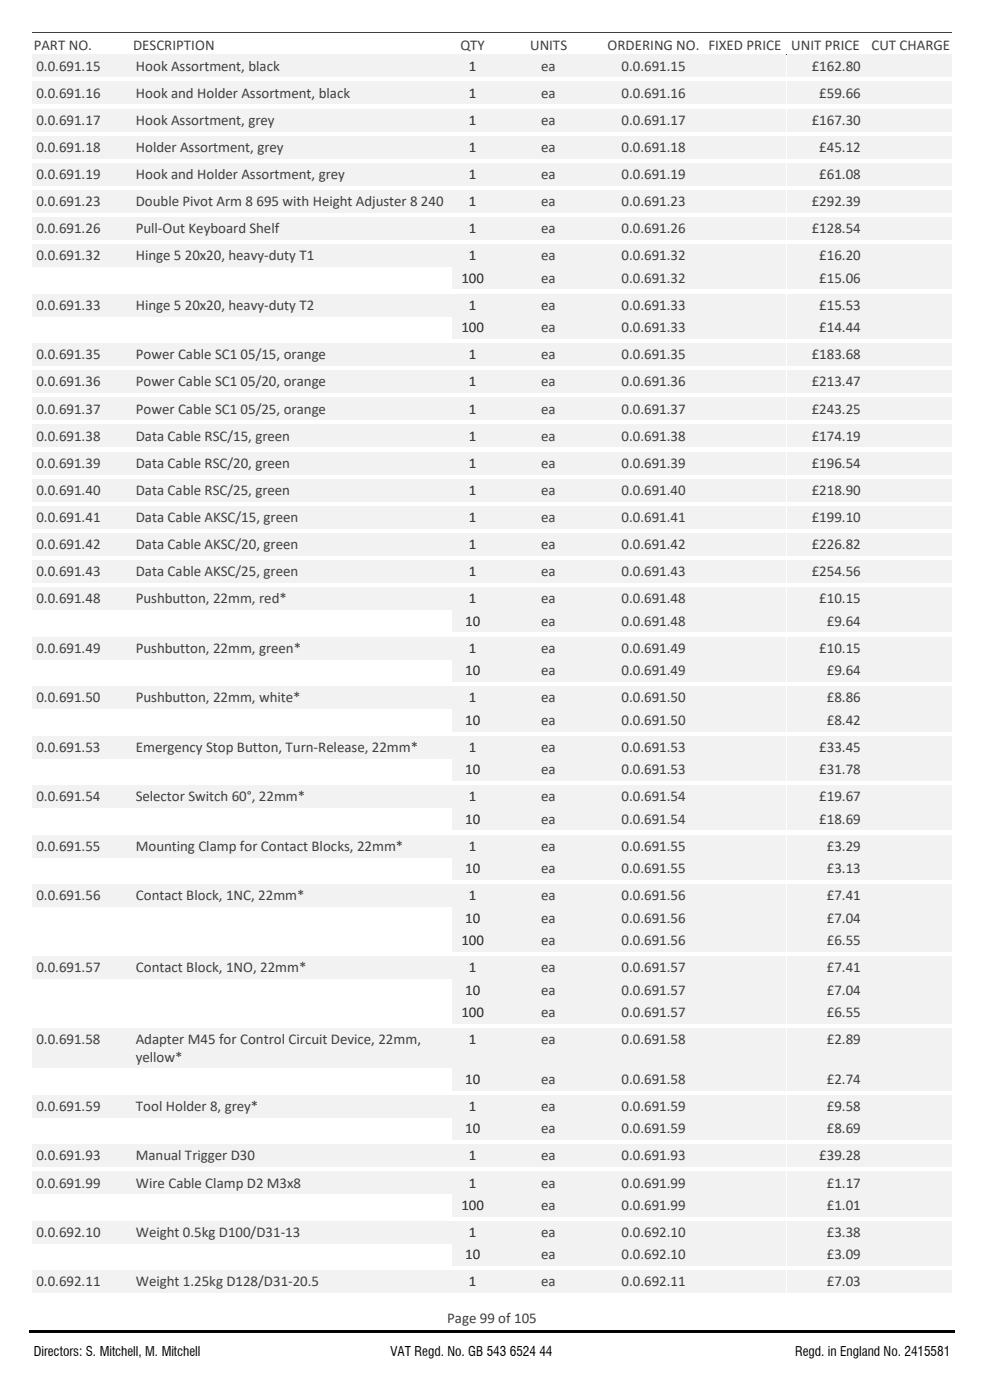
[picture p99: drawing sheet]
<svg xmlns="http://www.w3.org/2000/svg" width="210mm" height="297mm" viewBox="0 0 210 297" stroke-linecap="round" stroke-linejoin="round" font-family="sans-serif">
<defs><g id="words">
<g font-size="3.2" fill="#404040">
<text x="7.1" y="10.7">PART NO.</text>
<text x="28.2" y="10.7">DESCRIPTION</text>
<text x="97.6" y="10.7">QTY</text>
<text x="112.3" y="10.7">UNITS</text>
<text x="128.7" y="10.7">ORDERING NO. FIXED PRICE UNIT PRICE</text>
<text x="184.7" y="10.7">CUT CHARGE</text>
<text x="7.7" y="15">0.0.691.15</text>
<text x="28.8" y="15">Hook Assortment, black</text>
<text x="114.7" y="15">ea</text>
<text x="131.7" y="15">0.0.691.15</text>
<text x="172" y="15">£162.80</text>
<text x="7.7" y="20.7">0.0.691.16</text>
<text x="28.8" y="20.7">Hook and Holder Assortment, black</text>
<text x="114.7" y="20.7">ea</text>
<text x="131.7" y="20.7">0.0.691.16</text>
<text x="173.6" y="20.7">£59.66</text>
<text x="7.7" y="26.5">0.0.691.17</text>
<text x="28.8" y="26.5">Hook Assortment, grey</text>
<text x="114.7" y="26.5">ea</text>
<text x="131.7" y="26.5">0.0.691.17</text>
<text x="172" y="26.5">£167.30</text>
<text x="7.7" y="32.2">0.0.691.18</text>
<text x="28.8" y="32.2">Holder Assortment, grey</text>
<text x="114.7" y="32.2">ea</text>
<text x="131.7" y="32.2">0.0.691.18</text>
<text x="173.6" y="32.2">£45.12</text>
<text x="7.7" y="38">0.0.691.19</text>
<text x="28.8" y="38">Hook and Holder Assortment, grey</text>
<text x="114.7" y="38">ea</text>
<text x="131.7" y="38">0.0.691.19</text>
<text x="173.6" y="38">£61.08</text>
<text x="7.7" y="43.7">0.0.691.23</text>
<text x="28.8" y="43.7">Double Pivot Arm 8 695 with Height Adjuster 8 240</text>
<text x="114.7" y="43.7">ea</text>
<text x="131.7" y="43.7">0.0.691.23</text>
<text x="172" y="43.7">£292.39</text>
<text x="7.7" y="49.5">0.0.691.26</text>
<text x="28.8" y="49.5">Pull-Out Keyboard Shelf</text>
<text x="114.7" y="49.5">ea</text>
<text x="131.7" y="49.5">0.0.691.26</text>
<text x="172" y="49.5">£128.54</text>
<text x="7.7" y="55.2">0.0.691.32</text>
<text x="28.8" y="55.2">Hinge 5 20x20, heavy-duty T1</text>
<text x="114.7" y="55.2">ea</text>
<text x="114.7" y="60">ea</text>
<text x="131.7" y="55.2">0.0.691.32</text>
<text x="131.7" y="60">0.0.691.32</text>
<text x="173.6" y="55.2">£16.20</text>
<text x="173.6" y="60">£15.06</text>
<text x="7.7" y="65.7">0.0.691.33</text>
<text x="28.8" y="65.7">Hinge 5 20x20, heavy-duty T2</text>
<text x="114.7" y="65.7">ea</text>
<text x="131.7" y="65.7">0.0.691.33</text>
<text x="173.6" y="65.7">£15.53</text>
<text x="114.7" y="70.5">ea</text>
<text x="131.7" y="70.5">0.0.691.33</text>
<text x="173.6" y="70.5">£14.44</text>
<text x="7.7" y="76.2">0.0.691.35</text>
<text x="28.8" y="76.2">Power Cable SC1 05/15, orange</text>
<text x="114.7" y="76.2">ea</text>
<text x="131.7" y="76.2">0.0.691.35</text>
<text x="172" y="76.2">£183.68</text>
<text x="7.7" y="82">0.0.691.36</text>
<text x="28.8" y="82">Power Cable SC1 05/20, orange</text>
<text x="114.7" y="82">ea</text>
<text x="131.7" y="82">0.0.691.36</text>
<text x="172" y="82">£213.47</text>
<text x="7.7" y="87.7">0.0.691.37</text>
<text x="28.8" y="87.7">Power Cable SC1 05/25, orange</text>
<text x="114.7" y="87.7">ea</text>
<text x="131.7" y="87.7">0.0.691.37</text>
<text x="172" y="87.7">£243.25</text>
<text x="7.7" y="93.5">0.0.691.38</text>
<text x="28.8" y="93.5">Data Cable RSC/15, green</text>
<text x="114.7" y="93.5">ea</text>
<text x="131.7" y="93.5">0.0.691.38</text>
<text x="172" y="93.5">£174.19</text>
<text x="7.7" y="99.2">0.0.691.39</text>
<text x="28.8" y="99.2">Data Cable RSC/20, green</text>
<text x="114.7" y="99.2">ea</text>
<text x="131.7" y="99.2">0.0.691.39</text>
<text x="172" y="99.2">£196.54</text>
<text x="7.7" y="105">0.0.691.40</text>
<text x="28.8" y="105">Data Cable RSC/25, green</text>
<text x="114.7" y="105">ea</text>
<text x="131.7" y="105">0.0.691.40</text>
<text x="172" y="105">£218.90</text>
<text x="7.7" y="110.7">0.0.691.41</text>
<text x="28.8" y="110.7">Data Cable AKSC/15, green</text>
<text x="114.7" y="110.7">ea</text>
<text x="131.7" y="110.7">0.0.691.41</text>
<text x="172" y="110.7">£199.10</text>
<text x="7.7" y="116.5">0.0.691.42</text>
<text x="28.8" y="116.5">Data Cable AKSC/20, green</text>
<text x="114.7" y="116.5">ea</text>
<text x="131.7" y="116.5">0.0.691.42</text>
<text x="172" y="116.5">£226.82</text>
<text x="7.7" y="122.2">0.0.691.43</text>
<text x="28.8" y="122.2">Data Cable AKSC/25, green</text>
<text x="114.7" y="122.2">ea</text>
<text x="131.7" y="122.2">0.0.691.43</text>
<text x="172" y="122.2">£254.56</text>
<text x="7.7" y="128">0.0.691.48</text>
<text x="28.8" y="128">Pushbutton, 22mm, red*</text>
<text x="114.7" y="128">ea</text>
<text x="131.7" y="128">0.0.691.48</text>
<text x="173.6" y="128">£10.15</text>
<text x="114.7" y="132.7">ea</text>
<text x="131.7" y="132.7">0.0.691.48</text>
<text x="175.2" y="132.7">£9.64</text>
<text x="7.7" y="138.4">0.0.691.49</text>
<text x="28.8" y="138.4">Pushbutton, 22mm, green*</text>
<text x="114.7" y="138.4">ea</text>
<text x="114.7" y="143.2">ea</text>
<text x="131.7" y="138.4">0.0.691.49</text>
<text x="131.7" y="143.2">0.0.691.49</text>
<text x="173.6" y="138.4">£10.15</text>
<text x="175.2" y="143.2">£9.64</text>
<text x="7.7" y="149">0.0.691.50</text>
<text x="28.8" y="149">Pushbutton, 22mm, white*</text>
<text x="114.7" y="149">ea</text>
<text x="131.7" y="149">0.0.691.50</text>
<text x="175.2" y="149">£8.86</text>
<text x="114.7" y="153.7">ea</text>
<text x="131.7" y="153.7">0.0.691.50</text>
<text x="175.2" y="153.7">£8.42</text>
<text x="7.7" y="159.5">0.0.691.53</text>
<text x="28.8" y="159.5">Emergency Stop Button, Turn-Release, 22mm*</text>
<text x="114.7" y="159.5">ea</text>
<text x="131.7" y="159.5">0.0.691.53</text>
<text x="173.6" y="159.5">£33.45</text>
<text x="114.7" y="164.2">ea</text>
<text x="131.7" y="164.2">0.0.691.53</text>
<text x="173.6" y="164.2">£31.78</text>
<text x="7.7" y="170">0.0.691.54</text>
<text x="28.8" y="170">Selector Switch 60°, 22mm*</text>
<text x="114.7" y="170">ea</text>
<text x="131.7" y="170">0.0.691.54</text>
<text x="173.6" y="170">£19.67</text>
<text x="114.7" y="174.7">ea</text>
<text x="131.7" y="174.7">0.0.691.54</text>
<text x="173.6" y="174.7">£18.69</text>
<text x="7.7" y="180.4">0.0.691.55</text>
<text x="28.8" y="180.4">Mounting Clamp for Contact Blocks, 22mm*</text>
<text x="114.7" y="180.4">ea</text>
<text x="114.7" y="185.2">ea</text>
<text x="131.7" y="180.4">0.0.691.55</text>
<text x="131.7" y="185.2">0.0.691.55</text>
<text x="175.2" y="180.4">£3.29</text>
<text x="175.2" y="185.2">£3.13</text>
<text x="7.7" y="191">0.0.691.56</text>
<text x="28.8" y="191">Contact Block, 1NC, 22mm*</text>
<text x="114.7" y="191">ea</text>
<text x="131.7" y="191">0.0.691.56</text>
<text x="175.2" y="191">£7.41</text>
<text x="114.7" y="195.7">ea</text>
<text x="131.7" y="195.7">0.0.691.56</text>
<text x="175.2" y="195.7">£7.04</text>
<text x="114.7" y="200.4">ea</text>
<text x="131.7" y="200.4">0.0.691.56</text>
<text x="175.2" y="200.4">£6.55</text>
<text x="7.7" y="206.2">0.0.691.57</text>
<text x="28.8" y="206.2">Contact Block, 1NO, 22mm*</text>
<text x="114.7" y="206.2">ea</text>
<text x="131.7" y="206.2">0.0.691.57</text>
<text x="175.2" y="206.2">£7.41</text>
<text x="114.7" y="211">ea</text>
<text x="114.7" y="215.7">ea</text>
<text x="131.7" y="211">0.0.691.57</text>
<text x="131.7" y="215.7">0.0.691.57</text>
<text x="175.2" y="211">£7.04</text>
<text x="175.2" y="215.7">£6.55</text>
<text x="7.7" y="221.5">0.0.691.58</text>
<text x="28.8" y="221.5">Adapter M45 for Control Circuit Device, 22mm,</text>
<text x="114.7" y="221.5">ea</text>
<text x="131.7" y="221.5">0.0.691.58</text>
<text x="175.2" y="221.5">£2.89</text>
<text x="28.8" y="225.3">yellow*</text>
<text x="114.7" y="229.9">ea</text>
<text x="131.7" y="229.9">0.0.691.58</text>
<text x="175.2" y="229.9">£2.74</text>
<text x="7.7" y="235.6">0.0.691.59</text>
<text x="28.8" y="235.6">Tool Holder 8, grey*</text>
<text x="114.7" y="235.6">ea</text>
<text x="131.7" y="235.6">0.0.691.59</text>
<text x="175.2" y="235.6">£9.58</text>
<text x="114.7" y="240.4">ea</text>
<text x="131.7" y="240.4">0.0.691.59</text>
<text x="175.2" y="240.4">£8.69</text>
<text x="7.7" y="246.2">0.0.691.93</text>
<text x="7.7" y="251.9">0.0.691.99</text>
<text x="28.8" y="246.2">Manual Trigger D30</text>
<text x="28.8" y="251.9">Wire Cable Clamp D2 M3x8</text>
<text x="114.7" y="246.2">ea</text>
<text x="114.7" y="251.9">ea</text>
<text x="131.7" y="246.2">0.0.691.93</text>
<text x="131.7" y="251.9">0.0.691.99</text>
<text x="173.6" y="246.2">£39.28</text>
<text x="175.2" y="251.9">£1.17</text>
<text x="114.7" y="256.6">ea</text>
<text x="131.7" y="256.6">0.0.691.99</text>
<text x="175.2" y="256.6">£1.01</text>
<text x="7.7" y="262.4">0.0.692.10</text>
<text x="28.8" y="262.4">Weight 0.5kg D100/D31-13</text>
<text x="114.7" y="262.4">ea</text>
<text x="131.7" y="262.4">0.0.692.10</text>
<text x="175.2" y="262.4">£3.38</text>
<text x="114.7" y="267.1">ea</text>
<text x="131.7" y="267.1">0.0.692.10</text>
<text x="175.2" y="267.1">£3.09</text>
<text x="7.7" y="272.9">0.0.692.11</text>
<text x="28.8" y="272.9">Weight 1.25kg D128/D31-20.5</text>
<text x="114.7" y="272.9">ea</text>
<text x="131.7" y="272.9">0.0.692.11</text>
<text x="175.2" y="272.9">£7.03</text>
<text x="94.8" y="280.5">Page 99 of 105</text>
</g>
<g font-size="3.2" fill="#222a35">
<text x="99.4" y="15">1</text>
<text x="99.4" y="20.7">1</text>
<text x="99.4" y="26.5">1</text>
<text x="99.4" y="32.2">1</text>
<text x="99.4" y="38">1</text>
<text x="99.4" y="43.7">1</text>
<text x="99.4" y="49.5">1</text>
<text x="97.8" y="60">100</text>
<text x="99.4" y="55.2">1</text>
<text x="99.4" y="65.7">1</text>
<text x="97.8" y="70.5">100</text>
<text x="99.4" y="76.2">1</text>
<text x="99.4" y="82">1</text>
<text x="99.4" y="87.7">1</text>
<text x="99.4" y="93.5">1</text>
<text x="99.4" y="99.2">1</text>
<text x="99.4" y="105">1</text>
<text x="99.4" y="110.7">1</text>
<text x="99.4" y="116.5">1</text>
<text x="99.4" y="122.2">1</text>
<text x="99.4" y="128">1</text>
<text x="98.6" y="132.7">10</text>
<text x="98.6" y="143.2">10</text>
<text x="99.4" y="138.4">1</text>
<text x="99.4" y="149">1</text>
<text x="98.6" y="153.7">10</text>
<text x="99.4" y="159.5">1</text>
<text x="98.6" y="164.2">10</text>
<text x="99.4" y="170">1</text>
<text x="98.6" y="174.7">10</text>
<text x="98.6" y="185.2">10</text>
<text x="99.4" y="180.4">1</text>
<text x="99.4" y="191">1</text>
<text x="98.6" y="195.7">10</text>
<text x="97.8" y="200.4">100</text>
<text x="99.4" y="206.2">1</text>
<text x="97.8" y="215.7">100</text>
<text x="98.6" y="211">10</text>
<text x="99.4" y="221.5">1</text>
<text x="98.6" y="229.9">10</text>
<text x="99.4" y="235.6">1</text>
<text x="98.6" y="240.4">10</text>
<text x="99.4" y="246.2">1</text>
<text x="99.4" y="251.9">1</text>
<text x="97.8" y="256.6">100</text>
<text x="99.4" y="262.4">1</text>
<text x="98.6" y="267.1">10</text>
<text x="99.4" y="272.9">1</text>
</g>
<g font-size="2.8">
<text x="7.1" y="287.6">Directors: S. Mitchell, M. Mitchell</text>
<text x="82.7" y="287.6">VAT Regd. No. GB 543 6524 44</text>
<text x="168.5" y="287.6">Regd. in England No. 2415581</text>
</g>
</g></defs>
<path d="M104.5 6.9h23.5" fill="none" stroke="#404040" stroke-width=".21"/>
<path d="M104.5 6.9h23.5" fill="none" stroke="#404040" stroke-width=".21"/>
<path d="M104.5 11.6h23.5" fill="none" stroke="#404040" stroke-width=".21"/>
<path d="M104.5 11.6h23.5" fill="none" stroke="#404040" stroke-width=".21"/>
<path d="M6.8 6.9h21.2" fill="none" stroke="#404040" stroke-width=".21"/>
<path d="M6.8 6.9h21.2" fill="none" stroke="#404040" stroke-width=".21"/>
<path d="M6.8 11.6h21.2" fill="none" stroke="#404040" stroke-width=".21"/>
<path d="M6.8 11.6h21.2" fill="none" stroke="#404040" stroke-width=".21"/>
<path d="M95.8 6.9h8.8" fill="none" stroke="#404040" stroke-width=".21"/>
<path d="M95.8 6.9h8.8" fill="none" stroke="#404040" stroke-width=".21"/>
<path d="M95.8 11.6h8.8" fill="none" stroke="#404040" stroke-width=".21"/>
<path d="M95.8 11.6h8.8" fill="none" stroke="#404040" stroke-width=".21"/>
<path d="M183.2 6.9h18.5" fill="none" stroke="#404040" stroke-width=".21"/>
<path d="M183.2 6.9h18.5" fill="none" stroke="#404040" stroke-width=".21"/>
<path d="M183.2 11.6h18.5" fill="none" stroke="#404040" stroke-width=".21"/>
<path d="M183.2 11.6h18.5" fill="none" stroke="#404040" stroke-width=".21"/>
<path d="M166.6 6.9h16.7" fill="none" stroke="#404040" stroke-width=".21"/>
<path d="M166.6 6.9h16.7" fill="none" stroke="#404040" stroke-width=".21"/>
<path d="M166.6 11.6h16.7" fill="none" stroke="#404040" stroke-width=".21"/>
<path d="M166.6 11.6h16.7" fill="none" stroke="#404040" stroke-width=".21"/>
<path d="M149 6.9h17.7" fill="none" stroke="#404040" stroke-width=".21"/>
<path d="M149 6.9h17.7" fill="none" stroke="#404040" stroke-width=".21"/>
<path d="M149 11.6h17.7" fill="none" stroke="#404040" stroke-width=".21"/>
<path d="M149 11.6h17.7" fill="none" stroke="#404040" stroke-width=".21"/>
<path d="M127.9 6.9h21.1" fill="none" stroke="#404040" stroke-width=".21"/>
<path d="M127.9 6.9h21.1" fill="none" stroke="#404040" stroke-width=".21"/>
<path d="M127.9 11.6h21.1" fill="none" stroke="#404040" stroke-width=".21"/>
<path d="M127.9 11.6h21.1" fill="none" stroke="#404040" stroke-width=".21"/>
<path d="M27.9 6.9h68" fill="none" stroke="#404040" stroke-width=".21"/>
<path d="M27.9 6.9h68" fill="none" stroke="#404040" stroke-width=".21"/>
<path d="M27.9 11.6h68" fill="none" stroke="#404040" stroke-width=".21"/>
<path d="M27.9 11.6h68" fill="none" stroke="#404040" stroke-width=".21"/>
<g fill="#f2f2f2">
<path d="M6.9 11.6h21v4.7h-21z" fill-rule="evenodd"/>
<path d="M95.9 11.6h8.6v4.7h-8.6z" fill-rule="evenodd"/>
<path d="M128 11.6h21v4.7h-21z" fill-rule="evenodd"/>
<path d="M149 11.6h17.6v4.7h-17.6z" fill-rule="evenodd"/>
<path d="M166.7 11.6h16.5v4.7h-16.5z" fill-rule="evenodd"/>
<path d="M183.3 11.6h18.3v4.7h-18.3z" fill-rule="evenodd"/>
<path d="M28 11.6h67.8v4.7h-67.8z" fill-rule="evenodd"/>
<path d="M104.6 11.6h23.3v4.7h-23.3z" fill-rule="evenodd"/>
<path d="M6.9 17.4h21v4.7h-21z" fill-rule="evenodd"/>
<path d="M95.9 17.4h8.6v4.7h-8.6z" fill-rule="evenodd"/>
<path d="M128 17.4h21v4.7h-21z" fill-rule="evenodd"/>
<path d="M149 17.4h17.6v4.7h-17.6z" fill-rule="evenodd"/>
<path d="M166.7 17.4h16.5v4.7h-16.5z" fill-rule="evenodd"/>
<path d="M183.3 17.4h18.3v4.7h-18.3z" fill-rule="evenodd"/>
<path d="M28 17.4h67.8v4.7h-67.8z" fill-rule="evenodd"/>
<path d="M104.6 17.4h23.3v4.7h-23.3z" fill-rule="evenodd"/>
<path d="M6.9 23.2h21v4.6h-21z" fill-rule="evenodd"/>
<path d="M95.9 23.2h8.6v4.6h-8.6z" fill-rule="evenodd"/>
<path d="M128 23.2h21v4.6h-21z" fill-rule="evenodd"/>
<path d="M149 23.2h17.6v4.6h-17.6z" fill-rule="evenodd"/>
<path d="M166.7 23.2h16.5v4.6h-16.5z" fill-rule="evenodd"/>
<path d="M183.3 23.2h18.3v4.6h-18.3z" fill-rule="evenodd"/>
<path d="M28 23.2h67.8v4.6h-67.8z" fill-rule="evenodd"/>
<path d="M104.6 23.2h23.3v4.6h-23.3z" fill-rule="evenodd"/>
<path d="M6.9 28.9h21v4.7h-21z" fill-rule="evenodd"/>
<path d="M95.9 28.9h8.6v4.7h-8.6z" fill-rule="evenodd"/>
<path d="M128 28.9h21v4.7h-21z" fill-rule="evenodd"/>
<path d="M149 28.9h17.6v4.7h-17.6z" fill-rule="evenodd"/>
<path d="M166.7 28.9h16.5v4.7h-16.5z" fill-rule="evenodd"/>
<path d="M183.3 28.9h18.3v4.7h-18.3z" fill-rule="evenodd"/>
<path d="M28 28.9h67.8v4.7h-67.8z" fill-rule="evenodd"/>
<path d="M104.6 28.9h23.3v4.7h-23.3z" fill-rule="evenodd"/>
<path d="M6.9 34.6h21v4.7h-21z" fill-rule="evenodd"/>
<path d="M95.9 34.6h8.6v4.7h-8.6z" fill-rule="evenodd"/>
<path d="M128 34.6h21v4.7h-21z" fill-rule="evenodd"/>
<path d="M149 34.6h17.6v4.7h-17.6z" fill-rule="evenodd"/>
<path d="M166.7 34.6h16.5v4.7h-16.5z" fill-rule="evenodd"/>
<path d="M183.3 34.6h18.3v4.7h-18.3z" fill-rule="evenodd"/>
<path d="M28 34.6h67.8v4.7h-67.8z" fill-rule="evenodd"/>
<path d="M104.6 34.6h23.3v4.7h-23.3z" fill-rule="evenodd"/>
<path d="M6.9 40.4h21v4.7h-21z" fill-rule="evenodd"/>
<path d="M95.9 40.4h8.6v4.7h-8.6z" fill-rule="evenodd"/>
<path d="M128 40.4h21v4.7h-21z" fill-rule="evenodd"/>
<path d="M149 40.4h17.6v4.7h-17.6z" fill-rule="evenodd"/>
<path d="M166.7 40.4h16.5v4.7h-16.5z" fill-rule="evenodd"/>
<path d="M183.3 40.4h18.3v4.7h-18.3z" fill-rule="evenodd"/>
<path d="M28 40.4h67.8v4.7h-67.8z" fill-rule="evenodd"/>
<path d="M104.6 40.4h23.3v4.7h-23.3z" fill-rule="evenodd"/>
<path d="M6.9 46.2h21v4.6h-21z" fill-rule="evenodd"/>
<path d="M95.9 46.2h8.6v4.6h-8.6z" fill-rule="evenodd"/>
<path d="M128 46.2h21v4.6h-21z" fill-rule="evenodd"/>
<path d="M149 46.2h17.6v4.6h-17.6z" fill-rule="evenodd"/>
<path d="M166.7 46.2h16.5v4.6h-16.5z" fill-rule="evenodd"/>
<path d="M183.3 46.2h18.3v4.6h-18.3z" fill-rule="evenodd"/>
<path d="M28 46.2h67.8v4.6h-67.8z" fill-rule="evenodd"/>
<path d="M104.6 46.2h23.3v4.6h-23.3z" fill-rule="evenodd"/>
<path d="M6.9 51.9h21v4.7h-21z" fill-rule="evenodd"/>
<path d="M95.9 51.9h8.6v4.7h-8.6z" fill-rule="evenodd"/>
<path d="M128 51.9h21v4.7h-21z" fill-rule="evenodd"/>
<path d="M149 51.9h17.6v4.7h-17.6z" fill-rule="evenodd"/>
<path d="M166.7 51.9h16.5v4.7h-16.5z" fill-rule="evenodd"/>
<path d="M183.3 51.9h18.3v4.7h-18.3z" fill-rule="evenodd"/>
<path d="M28 51.9h67.8v4.7h-67.8z" fill-rule="evenodd"/>
<path d="M104.6 51.9h23.3v4.7h-23.3z" fill-rule="evenodd"/>
<path d="M95.9 56.6h8.6v4.7h-8.6z" fill-rule="evenodd"/>
<path d="M128 56.6h21v4.7h-21z" fill-rule="evenodd"/>
<path d="M149 56.6h17.6v4.7h-17.6z" fill-rule="evenodd"/>
<path d="M166.7 56.6h16.5v4.7h-16.5z" fill-rule="evenodd"/>
<path d="M183.3 56.6h18.3v4.7h-18.3z" fill-rule="evenodd"/>
<path d="M104.6 56.6h23.3v4.7h-23.3z" fill-rule="evenodd"/>
<path d="M6.9 62.4h21v4.7h-21z" fill-rule="evenodd"/>
<path d="M95.9 62.4h8.6v4.7h-8.6z" fill-rule="evenodd"/>
<path d="M128 62.4h21v4.7h-21z" fill-rule="evenodd"/>
<path d="M149 62.4h17.6v4.7h-17.6z" fill-rule="evenodd"/>
<path d="M166.7 62.4h16.5v4.7h-16.5z" fill-rule="evenodd"/>
<path d="M183.3 62.4h18.3v4.7h-18.3z" fill-rule="evenodd"/>
<path d="M28 62.4h67.8v4.7h-67.8z" fill-rule="evenodd"/>
<path d="M104.6 62.4h23.3v4.7h-23.3z" fill-rule="evenodd"/>
<path d="M95.9 67.1h8.6v4.7h-8.6z" fill-rule="evenodd"/>
<path d="M128 67.1h21v4.7h-21z" fill-rule="evenodd"/>
<path d="M149 67.1h17.6v4.7h-17.6z" fill-rule="evenodd"/>
<path d="M166.7 67.1h16.5v4.7h-16.5z" fill-rule="evenodd"/>
<path d="M183.3 67.1h18.3v4.7h-18.3z" fill-rule="evenodd"/>
<path d="M104.6 67.1h23.3v4.7h-23.3z" fill-rule="evenodd"/>
<path d="M6.9 72.9h21v4.7h-21z" fill-rule="evenodd"/>
<path d="M95.9 72.9h8.6v4.7h-8.6z" fill-rule="evenodd"/>
<path d="M128 72.9h21v4.7h-21z" fill-rule="evenodd"/>
<path d="M149 72.9h17.6v4.7h-17.6z" fill-rule="evenodd"/>
<path d="M166.7 72.9h16.5v4.7h-16.5z" fill-rule="evenodd"/>
<path d="M183.3 72.9h18.3v4.7h-18.3z" fill-rule="evenodd"/>
<path d="M28 72.9h67.8v4.7h-67.8z" fill-rule="evenodd"/>
<path d="M104.6 72.9h23.3v4.7h-23.3z" fill-rule="evenodd"/>
<path d="M6.9 78.7h21v4.6h-21z" fill-rule="evenodd"/>
<path d="M95.9 78.7h8.6v4.6h-8.6z" fill-rule="evenodd"/>
<path d="M128 78.7h21v4.6h-21z" fill-rule="evenodd"/>
<path d="M149 78.7h17.6v4.6h-17.6z" fill-rule="evenodd"/>
<path d="M166.7 78.7h16.5v4.6h-16.5z" fill-rule="evenodd"/>
<path d="M183.3 78.7h18.3v4.6h-18.3z" fill-rule="evenodd"/>
<path d="M28 78.7h67.8v4.6h-67.8z" fill-rule="evenodd"/>
<path d="M104.6 78.7h23.3v4.6h-23.3z" fill-rule="evenodd"/>
<path d="M6.9 84.4h21v4.7h-21z" fill-rule="evenodd"/>
<path d="M95.9 84.4h8.6v4.7h-8.6z" fill-rule="evenodd"/>
<path d="M128 84.4h21v4.7h-21z" fill-rule="evenodd"/>
<path d="M149 84.4h17.6v4.7h-17.6z" fill-rule="evenodd"/>
<path d="M166.7 84.4h16.5v4.7h-16.5z" fill-rule="evenodd"/>
<path d="M183.3 84.4h18.3v4.7h-18.3z" fill-rule="evenodd"/>
<path d="M28 84.4h67.8v4.7h-67.8z" fill-rule="evenodd"/>
<path d="M104.6 84.4h23.3v4.7h-23.3z" fill-rule="evenodd"/>
<path d="M6.9 90.1h21v4.7h-21z" fill-rule="evenodd"/>
<path d="M95.9 90.1h8.6v4.7h-8.6z" fill-rule="evenodd"/>
<path d="M128 90.1h21v4.7h-21z" fill-rule="evenodd"/>
<path d="M149 90.1h17.6v4.7h-17.6z" fill-rule="evenodd"/>
<path d="M166.7 90.1h16.5v4.7h-16.5z" fill-rule="evenodd"/>
<path d="M183.3 90.1h18.3v4.7h-18.3z" fill-rule="evenodd"/>
<path d="M28 90.1h67.8v4.7h-67.8z" fill-rule="evenodd"/>
<path d="M104.6 90.1h23.3v4.7h-23.3z" fill-rule="evenodd"/>
<path d="M6.9 95.9h21v4.7h-21z" fill-rule="evenodd"/>
<path d="M95.9 95.9h8.6v4.7h-8.6z" fill-rule="evenodd"/>
<path d="M128 95.9h21v4.7h-21z" fill-rule="evenodd"/>
<path d="M149 95.9h17.6v4.7h-17.6z" fill-rule="evenodd"/>
<path d="M166.7 95.9h16.5v4.7h-16.5z" fill-rule="evenodd"/>
<path d="M183.3 95.9h18.3v4.7h-18.3z" fill-rule="evenodd"/>
<path d="M28 95.9h67.8v4.7h-67.8z" fill-rule="evenodd"/>
<path d="M104.6 95.9h23.3v4.7h-23.3z" fill-rule="evenodd"/>
<path d="M6.9 101.7h21v4.6h-21z" fill-rule="evenodd"/>
<path d="M95.9 101.7h8.6v4.6h-8.6z" fill-rule="evenodd"/>
<path d="M128 101.7h21v4.6h-21z" fill-rule="evenodd"/>
<path d="M149 101.7h17.6v4.6h-17.6z" fill-rule="evenodd"/>
<path d="M166.7 101.7h16.5v4.6h-16.5z" fill-rule="evenodd"/>
<path d="M183.3 101.7h18.3v4.6h-18.3z" fill-rule="evenodd"/>
<path d="M28 101.7h67.8v4.6h-67.8z" fill-rule="evenodd"/>
<path d="M104.6 101.7h23.3v4.6h-23.3z" fill-rule="evenodd"/>
<path d="M6.9 107.4h21v4.7h-21z" fill-rule="evenodd"/>
<path d="M95.9 107.4h8.6v4.7h-8.6z" fill-rule="evenodd"/>
<path d="M128 107.4h21v4.7h-21z" fill-rule="evenodd"/>
<path d="M149 107.4h17.6v4.7h-17.6z" fill-rule="evenodd"/>
<path d="M166.7 107.4h16.5v4.7h-16.5z" fill-rule="evenodd"/>
<path d="M183.3 107.4h18.3v4.7h-18.3z" fill-rule="evenodd"/>
<path d="M28 107.4h67.8v4.7h-67.8z" fill-rule="evenodd"/>
<path d="M104.6 107.4h23.3v4.7h-23.3z" fill-rule="evenodd"/>
<path d="M6.9 113.1h21v4.7h-21z" fill-rule="evenodd"/>
<path d="M95.9 113.1h8.6v4.7h-8.6z" fill-rule="evenodd"/>
<path d="M128 113.1h21v4.7h-21z" fill-rule="evenodd"/>
<path d="M149 113.1h17.6v4.7h-17.6z" fill-rule="evenodd"/>
<path d="M166.7 113.1h16.5v4.7h-16.5z" fill-rule="evenodd"/>
<path d="M183.3 113.1h18.3v4.7h-18.3z" fill-rule="evenodd"/>
<path d="M28 113.1h67.8v4.7h-67.8z" fill-rule="evenodd"/>
<path d="M104.6 113.1h23.3v4.7h-23.3z" fill-rule="evenodd"/>
<path d="M6.9 118.9h21v4.7h-21z" fill-rule="evenodd"/>
<path d="M95.9 118.9h8.6v4.7h-8.6z" fill-rule="evenodd"/>
<path d="M128 118.9h21v4.7h-21z" fill-rule="evenodd"/>
<path d="M149 118.9h17.6v4.7h-17.6z" fill-rule="evenodd"/>
<path d="M166.7 118.9h16.5v4.7h-16.5z" fill-rule="evenodd"/>
<path d="M183.3 118.9h18.3v4.7h-18.3z" fill-rule="evenodd"/>
<path d="M28 118.9h67.8v4.7h-67.8z" fill-rule="evenodd"/>
<path d="M104.6 118.9h23.3v4.7h-23.3z" fill-rule="evenodd"/>
<path d="M6.9 124.7h21v4.6h-21z" fill-rule="evenodd"/>
<path d="M95.9 124.7h8.6v4.6h-8.6z" fill-rule="evenodd"/>
<path d="M128 124.7h21v4.6h-21z" fill-rule="evenodd"/>
<path d="M149 124.7h17.6v4.6h-17.6z" fill-rule="evenodd"/>
<path d="M166.7 124.7h16.5v4.6h-16.5z" fill-rule="evenodd"/>
<path d="M183.3 124.7h18.3v4.6h-18.3z" fill-rule="evenodd"/>
<path d="M28 124.7h67.8v4.6h-67.8z" fill-rule="evenodd"/>
<path d="M104.6 124.7h23.3v4.6h-23.3z" fill-rule="evenodd"/>
<path d="M95.9 129.4h8.6v4.7h-8.6z" fill-rule="evenodd"/>
<path d="M128 129.4h21v4.7h-21z" fill-rule="evenodd"/>
<path d="M149 129.4h17.6v4.7h-17.6z" fill-rule="evenodd"/>
<path d="M166.7 129.4h16.5v4.7h-16.5z" fill-rule="evenodd"/>
<path d="M183.3 129.4h18.3v4.7h-18.3z" fill-rule="evenodd"/>
<path d="M104.6 129.4h23.3v4.7h-23.3z" fill-rule="evenodd"/>
<path d="M6.9 135.1h21v4.7h-21z" fill-rule="evenodd"/>
<path d="M95.9 135.1h8.6v4.7h-8.6z" fill-rule="evenodd"/>
<path d="M128 135.1h21v4.7h-21z" fill-rule="evenodd"/>
<path d="M149 135.1h17.6v4.7h-17.6z" fill-rule="evenodd"/>
<path d="M166.7 135.1h16.5v4.7h-16.5z" fill-rule="evenodd"/>
<path d="M183.3 135.1h18.3v4.7h-18.3z" fill-rule="evenodd"/>
<path d="M28 135.1h67.8v4.7h-67.8z" fill-rule="evenodd"/>
<path d="M104.6 135.1h23.3v4.7h-23.3z" fill-rule="evenodd"/>
<path d="M95.9 139.9h8.6v4.7h-8.6z" fill-rule="evenodd"/>
<path d="M128 139.9h21v4.7h-21z" fill-rule="evenodd"/>
<path d="M149 139.9h17.6v4.7h-17.6z" fill-rule="evenodd"/>
<path d="M166.7 139.9h16.5v4.7h-16.5z" fill-rule="evenodd"/>
<path d="M183.3 139.9h18.3v4.7h-18.3z" fill-rule="evenodd"/>
<path d="M104.6 139.9h23.3v4.7h-23.3z" fill-rule="evenodd"/>
<path d="M6.9 145.6h21v4.7h-21z" fill-rule="evenodd"/>
<path d="M95.9 145.6h8.6v4.7h-8.6z" fill-rule="evenodd"/>
<path d="M128 145.6h21v4.7h-21z" fill-rule="evenodd"/>
<path d="M149 145.6h17.6v4.7h-17.6z" fill-rule="evenodd"/>
<path d="M166.7 145.6h16.5v4.7h-16.5z" fill-rule="evenodd"/>
<path d="M183.3 145.6h18.3v4.7h-18.3z" fill-rule="evenodd"/>
<path d="M28 145.6h67.8v4.7h-67.8z" fill-rule="evenodd"/>
<path d="M104.6 145.6h23.3v4.7h-23.3z" fill-rule="evenodd"/>
<path d="M95.9 150.4h8.6v4.7h-8.6z" fill-rule="evenodd"/>
<path d="M128 150.4h21v4.7h-21z" fill-rule="evenodd"/>
<path d="M149 150.4h17.6v4.7h-17.6z" fill-rule="evenodd"/>
<path d="M166.7 150.4h16.5v4.7h-16.5z" fill-rule="evenodd"/>
<path d="M183.3 150.4h18.3v4.7h-18.3z" fill-rule="evenodd"/>
<path d="M104.6 150.4h23.3v4.7h-23.3z" fill-rule="evenodd"/>
<path d="M6.9 156.1h21v4.7h-21z" fill-rule="evenodd"/>
<path d="M95.9 156.1h8.6v4.7h-8.6z" fill-rule="evenodd"/>
<path d="M128 156.1h21v4.7h-21z" fill-rule="evenodd"/>
<path d="M149 156.1h17.6v4.7h-17.6z" fill-rule="evenodd"/>
<path d="M166.7 156.1h16.5v4.7h-16.5z" fill-rule="evenodd"/>
<path d="M183.3 156.1h18.3v4.7h-18.3z" fill-rule="evenodd"/>
<path d="M28 156.1h67.8v4.7h-67.8z" fill-rule="evenodd"/>
<path d="M104.6 156.1h23.3v4.7h-23.3z" fill-rule="evenodd"/>
<path d="M95.9 160.9h8.6v4.6h-8.6z" fill-rule="evenodd"/>
<path d="M128 160.9h21v4.6h-21z" fill-rule="evenodd"/>
<path d="M149 160.9h17.6v4.6h-17.6z" fill-rule="evenodd"/>
<path d="M166.7 160.9h16.5v4.6h-16.5z" fill-rule="evenodd"/>
<path d="M183.3 160.9h18.3v4.6h-18.3z" fill-rule="evenodd"/>
<path d="M104.6 160.9h23.3v4.6h-23.3z" fill-rule="evenodd"/>
<path d="M6.9 166.7h21v4.6h-21z" fill-rule="evenodd"/>
<path d="M95.9 166.7h8.6v4.6h-8.6z" fill-rule="evenodd"/>
<path d="M128 166.7h21v4.6h-21z" fill-rule="evenodd"/>
<path d="M149 166.7h17.6v4.6h-17.6z" fill-rule="evenodd"/>
<path d="M166.7 166.7h16.5v4.6h-16.5z" fill-rule="evenodd"/>
<path d="M183.3 166.7h18.3v4.6h-18.3z" fill-rule="evenodd"/>
<path d="M28 166.7h67.8v4.6h-67.8z" fill-rule="evenodd"/>
<path d="M104.6 166.7h23.3v4.6h-23.3z" fill-rule="evenodd"/>
<path d="M95.9 171.4h8.6v4.7h-8.6z" fill-rule="evenodd"/>
<path d="M128 171.4h21v4.7h-21z" fill-rule="evenodd"/>
<path d="M149 171.4h17.6v4.7h-17.6z" fill-rule="evenodd"/>
<path d="M166.7 171.4h16.5v4.7h-16.5z" fill-rule="evenodd"/>
<path d="M183.3 171.4h18.3v4.7h-18.3z" fill-rule="evenodd"/>
<path d="M104.6 171.4h23.3v4.7h-23.3z" fill-rule="evenodd"/>
<path d="M6.9 177.1h21v4.7h-21z" fill-rule="evenodd"/>
<path d="M95.9 177.1h8.6v4.7h-8.6z" fill-rule="evenodd"/>
<path d="M128 177.1h21v4.7h-21z" fill-rule="evenodd"/>
<path d="M149 177.1h17.6v4.7h-17.6z" fill-rule="evenodd"/>
<path d="M166.7 177.1h16.5v4.7h-16.5z" fill-rule="evenodd"/>
<path d="M183.3 177.1h18.3v4.7h-18.3z" fill-rule="evenodd"/>
<path d="M28 177.1h67.8v4.7h-67.8z" fill-rule="evenodd"/>
<path d="M104.6 177.1h23.3v4.7h-23.3z" fill-rule="evenodd"/>
<path d="M95.9 181.9h8.6v4.7h-8.6z" fill-rule="evenodd"/>
<path d="M128 181.9h21v4.7h-21z" fill-rule="evenodd"/>
<path d="M149 181.9h17.6v4.7h-17.6z" fill-rule="evenodd"/>
<path d="M166.7 181.9h16.5v4.7h-16.5z" fill-rule="evenodd"/>
<path d="M183.3 181.9h18.3v4.7h-18.3z" fill-rule="evenodd"/>
<path d="M104.6 181.9h23.3v4.7h-23.3z" fill-rule="evenodd"/>
<path d="M6.9 187.6h21v4.7h-21z" fill-rule="evenodd"/>
<path d="M95.9 187.6h8.6v4.7h-8.6z" fill-rule="evenodd"/>
<path d="M128 187.6h21v4.7h-21z" fill-rule="evenodd"/>
<path d="M149 187.6h17.6v4.7h-17.6z" fill-rule="evenodd"/>
<path d="M166.7 187.6h16.5v4.7h-16.5z" fill-rule="evenodd"/>
<path d="M183.3 187.6h18.3v4.7h-18.3z" fill-rule="evenodd"/>
<path d="M28 187.6h67.8v4.7h-67.8z" fill-rule="evenodd"/>
<path d="M104.6 187.6h23.3v4.7h-23.3z" fill-rule="evenodd"/>
<path d="M95.9 192.4h8.6v4.7h-8.6z" fill-rule="evenodd"/>
<path d="M128 192.4h21v4.7h-21z" fill-rule="evenodd"/>
<path d="M149 192.4h17.6v4.7h-17.6z" fill-rule="evenodd"/>
<path d="M166.7 192.4h16.5v4.7h-16.5z" fill-rule="evenodd"/>
<path d="M183.3 192.4h18.3v4.7h-18.3z" fill-rule="evenodd"/>
<path d="M104.6 192.4h23.3v4.7h-23.3z" fill-rule="evenodd"/>
<path d="M95.9 197.1h8.6v4.7h-8.6z" fill-rule="evenodd"/>
<path d="M128 197.1h21v4.7h-21z" fill-rule="evenodd"/>
<path d="M149 197.1h17.6v4.7h-17.6z" fill-rule="evenodd"/>
<path d="M166.7 197.1h16.5v4.7h-16.5z" fill-rule="evenodd"/>
<path d="M183.3 197.1h18.3v4.7h-18.3z" fill-rule="evenodd"/>
<path d="M104.6 197.1h23.3v4.7h-23.3z" fill-rule="evenodd"/>
<path d="M6.9 202.9h21v4.6h-21z" fill-rule="evenodd"/>
<path d="M95.9 202.9h8.6v4.6h-8.6z" fill-rule="evenodd"/>
<path d="M128 202.9h21v4.6h-21z" fill-rule="evenodd"/>
<path d="M149 202.9h17.6v4.6h-17.6z" fill-rule="evenodd"/>
<path d="M166.7 202.9h16.5v4.6h-16.5z" fill-rule="evenodd"/>
<path d="M183.3 202.9h18.3v4.6h-18.3z" fill-rule="evenodd"/>
<path d="M28 202.9h67.8v4.6h-67.8z" fill-rule="evenodd"/>
<path d="M104.6 202.9h23.3v4.6h-23.3z" fill-rule="evenodd"/>
<path d="M95.9 207.6h8.6v4.7h-8.6z" fill-rule="evenodd"/>
<path d="M128 207.6h21v4.7h-21z" fill-rule="evenodd"/>
<path d="M149 207.6h17.6v4.7h-17.6z" fill-rule="evenodd"/>
<path d="M166.7 207.6h16.5v4.7h-16.5z" fill-rule="evenodd"/>
<path d="M183.3 207.6h18.3v4.7h-18.3z" fill-rule="evenodd"/>
<path d="M104.6 207.6h23.3v4.7h-23.3z" fill-rule="evenodd"/>
<path d="M95.9 212.4h8.6v4.6h-8.6z" fill-rule="evenodd"/>
<path d="M128 212.4h21v4.6h-21z" fill-rule="evenodd"/>
<path d="M149 212.4h17.6v4.6h-17.6z" fill-rule="evenodd"/>
<path d="M166.7 212.4h16.5v4.6h-16.5z" fill-rule="evenodd"/>
<path d="M183.3 212.4h18.3v4.6h-18.3z" fill-rule="evenodd"/>
<path d="M104.6 212.4h23.3v4.6h-23.3z" fill-rule="evenodd"/>
<path d="M6.9 218.1h21v8.4h-21z" fill-rule="evenodd"/>
<path d="M95.9 218.1h8.6v8.4h-8.6z" fill-rule="evenodd"/>
<path d="M128 218.1h21v8.4h-21z" fill-rule="evenodd"/>
<path d="M149 218.1h17.6v8.4h-17.6z" fill-rule="evenodd"/>
<path d="M166.7 218.1h16.5v8.4h-16.5z" fill-rule="evenodd"/>
<path d="M183.3 218.1h18.3v8.4h-18.3z" fill-rule="evenodd"/>
<path d="M28 218.1h67.8v8.4h-67.8z" fill-rule="evenodd"/>
<path d="M104.6 218.1h23.3v8.4h-23.3z" fill-rule="evenodd"/>
<path d="M95.9 226.6h8.6v4.7h-8.6z" fill-rule="evenodd"/>
<path d="M128 226.6h21v4.7h-21z" fill-rule="evenodd"/>
<path d="M149 226.6h17.6v4.7h-17.6z" fill-rule="evenodd"/>
<path d="M166.7 226.6h16.5v4.7h-16.5z" fill-rule="evenodd"/>
<path d="M183.3 226.6h18.3v4.7h-18.3z" fill-rule="evenodd"/>
<path d="M104.6 226.6h23.3v4.7h-23.3z" fill-rule="evenodd"/>
<path d="M6.9 232.3h21v4.7h-21z" fill-rule="evenodd"/>
<path d="M95.9 232.3h8.6v4.7h-8.6z" fill-rule="evenodd"/>
<path d="M128 232.3h21v4.7h-21z" fill-rule="evenodd"/>
<path d="M149 232.3h17.6v4.7h-17.6z" fill-rule="evenodd"/>
<path d="M166.7 232.3h16.5v4.7h-16.5z" fill-rule="evenodd"/>
<path d="M183.3 232.3h18.3v4.7h-18.3z" fill-rule="evenodd"/>
<path d="M28 232.3h67.8v4.7h-67.8z" fill-rule="evenodd"/>
<path d="M104.6 232.3h23.3v4.7h-23.3z" fill-rule="evenodd"/>
<path d="M95.9 237h8.6v4.7h-8.6z" fill-rule="evenodd"/>
<path d="M128 237h21v4.7h-21z" fill-rule="evenodd"/>
<path d="M149 237h17.6v4.7h-17.6z" fill-rule="evenodd"/>
<path d="M166.7 237h16.5v4.7h-16.5z" fill-rule="evenodd"/>
<path d="M183.3 237h18.3v4.7h-18.3z" fill-rule="evenodd"/>
<path d="M104.6 237h23.3v4.7h-23.3z" fill-rule="evenodd"/>
<path d="M6.9 242.8h21v4.7h-21z" fill-rule="evenodd"/>
<path d="M95.9 242.8h8.6v4.7h-8.6z" fill-rule="evenodd"/>
<path d="M128 242.8h21v4.7h-21z" fill-rule="evenodd"/>
<path d="M149 242.8h17.6v4.7h-17.6z" fill-rule="evenodd"/>
<path d="M166.7 242.8h16.5v4.7h-16.5z" fill-rule="evenodd"/>
<path d="M183.3 242.8h18.3v4.7h-18.3z" fill-rule="evenodd"/>
<path d="M28 242.8h67.8v4.7h-67.8z" fill-rule="evenodd"/>
<path d="M104.6 242.8h23.3v4.7h-23.3z" fill-rule="evenodd"/>
<path d="M6.9 248.6h21v4.6h-21z" fill-rule="evenodd"/>
<path d="M95.9 248.6h8.6v4.6h-8.6z" fill-rule="evenodd"/>
<path d="M128 248.6h21v4.6h-21z" fill-rule="evenodd"/>
<path d="M149 248.6h17.6v4.6h-17.6z" fill-rule="evenodd"/>
<path d="M166.7 248.6h16.5v4.6h-16.5z" fill-rule="evenodd"/>
<path d="M183.3 248.6h18.3v4.6h-18.3z" fill-rule="evenodd"/>
<path d="M28 248.6h67.8v4.6h-67.8z" fill-rule="evenodd"/>
<path d="M104.6 248.6h23.3v4.6h-23.3z" fill-rule="evenodd"/>
<path d="M95.9 253.3h8.6v4.7h-8.6z" fill-rule="evenodd"/>
<path d="M128 253.3h21v4.7h-21z" fill-rule="evenodd"/>
<path d="M149 253.3h17.6v4.7h-17.6z" fill-rule="evenodd"/>
<path d="M166.7 253.3h16.5v4.7h-16.5z" fill-rule="evenodd"/>
<path d="M183.3 253.3h18.3v4.7h-18.3z" fill-rule="evenodd"/>
<path d="M104.6 253.3h23.3v4.7h-23.3z" fill-rule="evenodd"/>
<path d="M6.9 259.1h21v4.6h-21z" fill-rule="evenodd"/>
<path d="M95.9 259.1h8.6v4.6h-8.6z" fill-rule="evenodd"/>
<path d="M128 259.1h21v4.6h-21z" fill-rule="evenodd"/>
<path d="M149 259.1h17.6v4.6h-17.6z" fill-rule="evenodd"/>
<path d="M166.7 259.1h16.5v4.6h-16.5z" fill-rule="evenodd"/>
<path d="M183.3 259.1h18.3v4.6h-18.3z" fill-rule="evenodd"/>
<path d="M28 259.1h67.8v4.6h-67.8z" fill-rule="evenodd"/>
<path d="M104.6 259.1h23.3v4.6h-23.3z" fill-rule="evenodd"/>
<path d="M95.9 263.8h8.6v4.7h-8.6z" fill-rule="evenodd"/>
<path d="M128 263.8h21v4.7h-21z" fill-rule="evenodd"/>
<path d="M149 263.8h17.6v4.7h-17.6z" fill-rule="evenodd"/>
<path d="M166.7 263.8h16.5v4.7h-16.5z" fill-rule="evenodd"/>
<path d="M183.3 263.8h18.3v4.7h-18.3z" fill-rule="evenodd"/>
<path d="M104.6 263.8h23.3v4.7h-23.3z" fill-rule="evenodd"/>
<path d="M6.9 269.5h21v4.7h-21z" fill-rule="evenodd"/>
<path d="M95.9 269.5h8.6v4.7h-8.6z" fill-rule="evenodd"/>
<path d="M128 269.5h21v4.7h-21z" fill-rule="evenodd"/>
<path d="M149 269.5h17.6v4.7h-17.6z" fill-rule="evenodd"/>
<path d="M166.7 269.5h16.5v4.7h-16.5z" fill-rule="evenodd"/>
<path d="M183.3 269.5h18.3v4.7h-18.3z" fill-rule="evenodd"/>
<path d="M28 269.5h67.8v4.7h-67.8z" fill-rule="evenodd"/>
<path d="M104.6 269.5h23.3v4.7h-23.3z" fill-rule="evenodd"/>
</g>
<path d="M6.2 282.6h196.1" fill="none" stroke="#000" stroke-width=".35"/>
<path d="M6.2 282.3h196.1" fill="none" stroke="#000" stroke-width=".36"/>
<use href="#words"/>
</svg>
